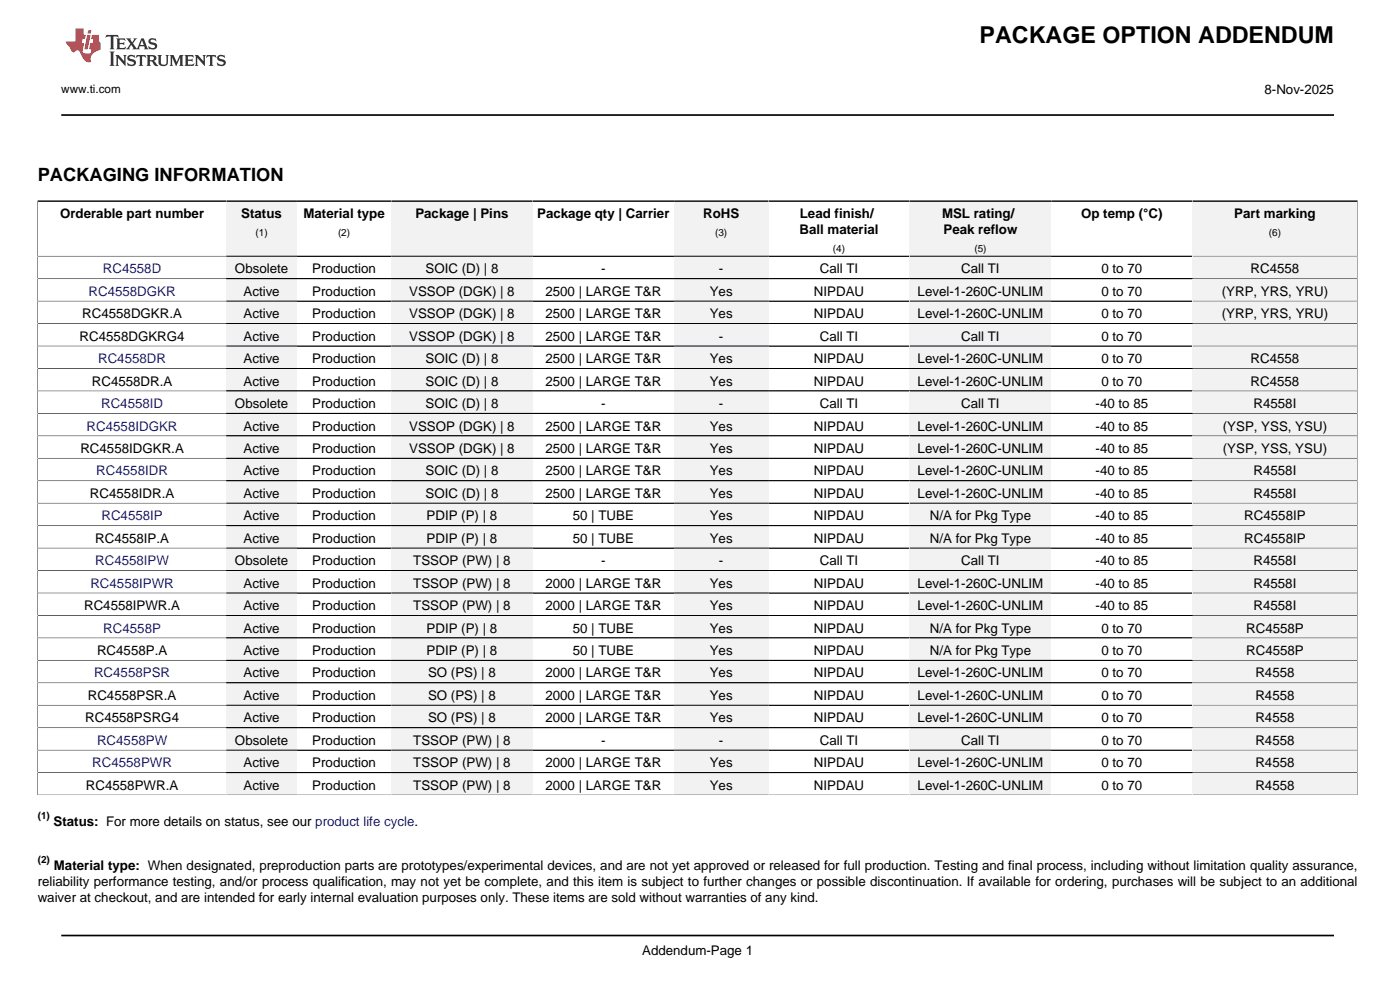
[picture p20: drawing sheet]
<svg xmlns="http://www.w3.org/2000/svg" width="297mm" height="210mm" viewBox="0 0 297 210" stroke-linecap="round" stroke-linejoin="round" font-family="sans-serif">
<defs><g id="words">
<text font-size="4.9" x="207.8" y="9.2">PACKAGE OPTION ADDENDUM</text>
<text font-size="3.9" x="8" y="38.3">PACKAGING INFORMATION</text>
<g font-size="2.8">
<text x="268.3" y="20">8-Nov-2025</text>
<text x="12.7" y="46.3">Orderable part number</text>
<text x="51.2" y="46.3">Status</text>
<text x="64.4" y="46.3">Material type</text>
<text x="88.1" y="46.3">Package | Pins</text>
<text x="114" y="46.3">Package qty | Carrier</text>
<text x="149.2" y="46.3">RoHS</text>
<text x="169.7" y="46.3">Lead finish/</text>
<text x="199.8" y="46.3">MSL rating/</text>
<text x="229.4" y="46.3">Op temp (°C)</text>
<text x="261.9" y="46.3">Part marking</text>
<text x="169.6" y="49.7">Ball material</text>
<text x="200.2" y="49.7">Peak reflow</text>
<text x="49.9" y="58">Obsolete</text>
<text x="66.3" y="58">Production</text>
<text x="90.3" y="58">SOIC (D) | 8</text>
<text x="127.5" y="58">-</text>
<text x="152.5" y="58">-</text>
<text x="173.9" y="58">Call TI</text>
<text x="203.9" y="58">Call TI</text>
<text x="233.7" y="58">0 to 70</text>
<text x="265.3" y="58">RC4558</text>
<text x="51.7" y="62.7">Active</text>
<text x="66.3" y="62.7">Production</text>
<text x="86.8" y="62.7">VSSOP (DGK) | 8</text>
<text x="115.7" y="62.7">2500 | LARGE T&amp;R</text>
<text x="150.6" y="62.7">Yes</text>
<text x="172.7" y="62.7">NIPDAU</text>
<text x="194.7" y="62.7">Level-1-260C-UNLIM</text>
<text x="233.7" y="62.7">0 to 70</text>
<text x="259.2" y="62.7">(YRP, YRS, YRU)</text>
<text x="17.4" y="67.5">RC4558DGKR.A</text>
<text x="51.7" y="67.5">Active</text>
<text x="66.3" y="67.5">Production</text>
<text x="86.8" y="67.5">VSSOP (DGK) | 8</text>
<text x="115.7" y="67.5">2500 | LARGE T&amp;R</text>
<text x="150.6" y="67.5">Yes</text>
<text x="172.7" y="67.5">NIPDAU</text>
<text x="194.7" y="67.5">Level-1-260C-UNLIM</text>
<text x="233.7" y="67.5">0 to 70</text>
<text x="259.2" y="67.5">(YRP, YRS, YRU)</text>
<text x="16.9" y="72.3">RC4558DGKRG4</text>
<text x="51.7" y="72.3">Active</text>
<text x="51.7" y="77">Active</text>
<text x="66.3" y="72.3">Production</text>
<text x="66.3" y="77">Production</text>
<text x="86.8" y="72.3">VSSOP (DGK) | 8</text>
<text x="90.3" y="77">SOIC (D) | 8</text>
<text x="115.7" y="72.3">2500 | LARGE T&amp;R</text>
<text x="115.7" y="77">2500 | LARGE T&amp;R</text>
<text x="150.6" y="77">Yes</text>
<text x="152.5" y="72.3">-</text>
<text x="172.7" y="77">NIPDAU</text>
<text x="173.9" y="72.3">Call TI</text>
<text x="194.7" y="77">Level-1-260C-UNLIM</text>
<text x="203.9" y="72.3">Call TI</text>
<text x="233.7" y="72.3">0 to 70</text>
<text x="233.7" y="77">0 to 70</text>
<text x="265.3" y="77">RC4558</text>
<text x="19.5" y="81.8">RC4558DR.A</text>
<text x="51.7" y="81.8">Active</text>
<text x="66.3" y="81.8">Production</text>
<text x="90.3" y="81.8">SOIC (D) | 8</text>
<text x="115.7" y="81.8">2500 | LARGE T&amp;R</text>
<text x="150.6" y="81.8">Yes</text>
<text x="172.7" y="81.8">NIPDAU</text>
<text x="194.7" y="81.8">Level-1-260C-UNLIM</text>
<text x="233.7" y="81.8">0 to 70</text>
<text x="265.3" y="81.8">RC4558</text>
<text x="49.9" y="86.6">Obsolete</text>
<text x="66.3" y="86.6">Production</text>
<text x="90.3" y="86.6">SOIC (D) | 8</text>
<text x="127.5" y="86.6">-</text>
<text x="152.5" y="86.6">-</text>
<text x="173.9" y="86.6">Call TI</text>
<text x="203.9" y="86.6">Call TI</text>
<text x="232.4" y="86.6">-40 to 85</text>
<text x="265.9" y="86.6">R4558I</text>
<text x="51.7" y="91.3">Active</text>
<text x="66.3" y="91.3">Production</text>
<text x="86.8" y="91.3">VSSOP (DGK) | 8</text>
<text x="115.7" y="91.3">2500 | LARGE T&amp;R</text>
<text x="150.6" y="91.3">Yes</text>
<text x="172.7" y="91.3">NIPDAU</text>
<text x="194.7" y="91.3">Level-1-260C-UNLIM</text>
<text x="232.4" y="91.3">-40 to 85</text>
<text x="259.4" y="91.3">(YSP, YSS, YSU)</text>
<text x="17.1" y="96.1">RC4558IDGKR.A</text>
<text x="51.7" y="96.1">Active</text>
<text x="51.7" y="100.8">Active</text>
<text x="66.3" y="96.1">Production</text>
<text x="66.3" y="100.8">Production</text>
<text x="86.8" y="96.1">VSSOP (DGK) | 8</text>
<text x="90.3" y="100.8">SOIC (D) | 8</text>
<text x="115.7" y="96.1">2500 | LARGE T&amp;R</text>
<text x="115.7" y="100.8">2500 | LARGE T&amp;R</text>
<text x="150.6" y="96.1">Yes</text>
<text x="150.6" y="100.8">Yes</text>
<text x="172.7" y="96.1">NIPDAU</text>
<text x="172.7" y="100.8">NIPDAU</text>
<text x="194.7" y="96.1">Level-1-260C-UNLIM</text>
<text x="194.7" y="100.8">Level-1-260C-UNLIM</text>
<text x="232.4" y="96.1">-40 to 85</text>
<text x="232.4" y="100.8">-40 to 85</text>
<text x="259.4" y="96.1">(YSP, YSS, YSU)</text>
<text x="265.9" y="100.8">R4558I</text>
<text x="19.1" y="105.6">RC4558IDR.A</text>
<text x="51.7" y="105.6">Active</text>
<text x="66.3" y="105.6">Production</text>
<text x="90.3" y="105.6">SOIC (D) | 8</text>
<text x="115.7" y="105.6">2500 | LARGE T&amp;R</text>
<text x="150.6" y="105.6">Yes</text>
<text x="172.7" y="105.6">NIPDAU</text>
<text x="194.7" y="105.6">Level-1-260C-UNLIM</text>
<text x="232.4" y="105.6">-40 to 85</text>
<text x="265.9" y="105.6">R4558I</text>
<text x="51.7" y="110.4">Active</text>
<text x="66.3" y="110.4">Production</text>
<text x="90.5" y="110.4">PDIP (P) | 8</text>
<text x="121.5" y="110.4">50 | TUBE</text>
<text x="150.6" y="110.4">Yes</text>
<text x="172.7" y="110.4">NIPDAU</text>
<text x="197.3" y="110.4">N/A for Pkg Type</text>
<text x="232.4" y="110.4">-40 to 85</text>
<text x="264" y="110.4">RC4558IP</text>
<text x="20.2" y="115.1">RC4558IP.A</text>
<text x="49.9" y="119.9">Obsolete</text>
<text x="51.7" y="115.1">Active</text>
<text x="66.3" y="115.1">Production</text>
<text x="66.3" y="119.9">Production</text>
<text x="87.7" y="119.9">TSSOP (PW) | 8</text>
<text x="90.5" y="115.1">PDIP (P) | 8</text>
<text x="121.5" y="115.1">50 | TUBE</text>
<text x="127.5" y="119.9">-</text>
<text x="150.6" y="115.1">Yes</text>
<text x="152.5" y="119.9">-</text>
<text x="172.7" y="115.1">NIPDAU</text>
<text x="173.9" y="119.9">Call TI</text>
<text x="197.3" y="115.1">N/A for Pkg Type</text>
<text x="203.9" y="119.9">Call TI</text>
<text x="232.4" y="115.1">-40 to 85</text>
<text x="232.4" y="119.9">-40 to 85</text>
<text x="264" y="115.1">RC4558IP</text>
<text x="265.9" y="119.9">R4558I</text>
<text x="51.7" y="124.7">Active</text>
<text x="66.3" y="124.7">Production</text>
<text x="87.7" y="124.7">TSSOP (PW) | 8</text>
<text x="115.7" y="124.7">2000 | LARGE T&amp;R</text>
<text x="150.6" y="124.7">Yes</text>
<text x="172.7" y="124.7">NIPDAU</text>
<text x="194.7" y="124.7">Level-1-260C-UNLIM</text>
<text x="232.4" y="124.7">-40 to 85</text>
<text x="265.9" y="124.7">R4558I</text>
<text x="17.8" y="129.4">RC4558IPWR.A</text>
<text x="51.7" y="129.4">Active</text>
<text x="66.3" y="129.4">Production</text>
<text x="87.7" y="129.4">TSSOP (PW) | 8</text>
<text x="115.7" y="129.4">2000 | LARGE T&amp;R</text>
<text x="150.6" y="129.4">Yes</text>
<text x="172.7" y="129.4">NIPDAU</text>
<text x="194.7" y="129.4">Level-1-260C-UNLIM</text>
<text x="232.4" y="129.4">-40 to 85</text>
<text x="265.9" y="129.4">R4558I</text>
<text x="51.7" y="134.2">Active</text>
<text x="66.3" y="134.2">Production</text>
<text x="90.5" y="134.2">PDIP (P) | 8</text>
<text x="121.5" y="134.2">50 | TUBE</text>
<text x="150.6" y="134.2">Yes</text>
<text x="172.7" y="134.2">NIPDAU</text>
<text x="197.3" y="134.2">N/A for Pkg Type</text>
<text x="233.7" y="134.2">0 to 70</text>
<text x="264.4" y="134.2">RC4558P</text>
<text x="20.6" y="138.9">RC4558P.A</text>
<text x="51.7" y="138.9">Active</text>
<text x="51.7" y="143.7">Active</text>
<text x="66.3" y="138.9">Production</text>
<text x="66.3" y="143.7">Production</text>
<text x="90.5" y="138.9">PDIP (P) | 8</text>
<text x="90.8" y="143.7">SO (PS) | 8</text>
<text x="115.7" y="143.7">2000 | LARGE T&amp;R</text>
<text x="121.5" y="138.9">50 | TUBE</text>
<text x="150.6" y="138.9">Yes</text>
<text x="150.6" y="143.7">Yes</text>
<text x="172.7" y="138.9">NIPDAU</text>
<text x="172.7" y="143.7">NIPDAU</text>
<text x="194.7" y="143.7">Level-1-260C-UNLIM</text>
<text x="197.3" y="138.9">N/A for Pkg Type</text>
<text x="233.7" y="138.9">0 to 70</text>
<text x="233.7" y="143.7">0 to 70</text>
<text x="264.4" y="138.9">RC4558P</text>
<text x="266.3" y="143.7">R4558</text>
<text x="18.6" y="148.5">RC4558PSR.A</text>
<text x="51.7" y="148.5">Active</text>
<text x="66.3" y="148.5">Production</text>
<text x="90.8" y="148.5">SO (PS) | 8</text>
<text x="115.7" y="148.5">2000 | LARGE T&amp;R</text>
<text x="150.6" y="148.5">Yes</text>
<text x="172.7" y="148.5">NIPDAU</text>
<text x="194.7" y="148.5">Level-1-260C-UNLIM</text>
<text x="233.7" y="148.5">0 to 70</text>
<text x="266.3" y="148.5">R4558</text>
<text x="18.1" y="153.2">RC4558PSRG4</text>
<text x="51.7" y="153.2">Active</text>
<text x="66.3" y="153.2">Production</text>
<text x="90.8" y="153.2">SO (PS) | 8</text>
<text x="115.7" y="153.2">2000 | LARGE T&amp;R</text>
<text x="150.6" y="153.2">Yes</text>
<text x="172.7" y="153.2">NIPDAU</text>
<text x="194.7" y="153.2">Level-1-260C-UNLIM</text>
<text x="233.7" y="153.2">0 to 70</text>
<text x="266.3" y="153.2">R4558</text>
<text x="49.9" y="158">Obsolete</text>
<text x="66.3" y="158">Production</text>
<text x="87.7" y="158">TSSOP (PW) | 8</text>
<text x="127.5" y="158">-</text>
<text x="152.5" y="158">-</text>
<text x="173.9" y="158">Call TI</text>
<text x="203.9" y="158">Call TI</text>
<text x="233.7" y="158">0 to 70</text>
<text x="266.3" y="158">R4558</text>
<text x="18.2" y="167.5">RC4558PWR.A</text>
<text x="51.7" y="162.8">Active</text>
<text x="51.7" y="167.5">Active</text>
<text x="66.3" y="162.8">Production</text>
<text x="66.3" y="167.5">Production</text>
<text x="87.7" y="162.8">TSSOP (PW) | 8</text>
<text x="87.7" y="167.5">TSSOP (PW) | 8</text>
<text x="115.7" y="162.8">2000 | LARGE T&amp;R</text>
<text x="115.7" y="167.5">2000 | LARGE T&amp;R</text>
<text x="150.6" y="162.8">Yes</text>
<text x="150.6" y="167.5">Yes</text>
<text x="172.7" y="162.8">NIPDAU</text>
<text x="172.7" y="167.5">NIPDAU</text>
<text x="194.7" y="162.8">Level-1-260C-UNLIM</text>
<text x="194.7" y="167.5">Level-1-260C-UNLIM</text>
<text x="233.7" y="162.8">0 to 70</text>
<text x="233.7" y="167.5">0 to 70</text>
<text x="266.3" y="162.8">R4558</text>
<text x="266.3" y="167.5">R4558</text>
<text x="11.4" y="175.2">Status: For more details on status, see our product life cycle.</text>
<text x="11.4" y="184.6">Material type: When designated, preproduction parts are prototypes/experimental devices, and are not yet approved or released for full production. Testing and final process, including without limitation quality assurance,</text>
<text x="8" y="188">reliability performance testing, and/or process qualification, may not yet be complete, and this item is subject to further changes or possible discontinuation. If available for ordering, purchases will be subject to an additional</text>
<text x="8" y="191.4">waiver at checkout, and are intended for early internal evaluation purposes only. These items are sold without warranties of any kind.</text>
<text x="136.2" y="202.5">Addendum-Page 1</text>
</g>
<g font-size="2.8" fill="#00f">
<text x="21.8" y="58">RC4558D</text>
<text x="18.8" y="62.7">RC4558DGKR</text>
<text x="20.8" y="77">RC4558DR</text>
<text x="21.4" y="86.6">RC4558ID</text>
<text x="18.4" y="91.3">RC4558IDGKR</text>
<text x="20.4" y="100.8">RC4558IDR</text>
<text x="21.5" y="110.4">RC4558IP</text>
<text x="20.2" y="119.9">RC4558IPW</text>
<text x="19.2" y="124.7">RC4558IPWR</text>
<text x="21.9" y="134.2">RC4558P</text>
<text x="20" y="143.7">RC4558PSR</text>
<text x="20.6" y="158">RC4558PW</text>
<text x="19.6" y="162.8">RC4558PWR</text>
</g>
<text font-size="2.5" x="13" y="19.7">www.ti.com</text>
<g font-size="2.1">
<text x="54.2" y="50.1">(1)</text>
<text x="71.7" y="50.1">(2)</text>
<text x="151.7" y="50.1">(3)</text>
<text x="176.7" y="53.5">(4)</text>
<text x="206.7" y="53.5">(5)</text>
<text x="269.2" y="50.1">(6)</text>
<text x="8" y="173.7">(1)</text>
<text x="8" y="183.1">(2)</text>
</g>
</g></defs>
<path d="M22.6 7.4l-.2 .6 .6-.3 .5 .1v.1v2.2l-.2 .4h1l-.2-.4v-2.2v-.1l.5-.1 .5 .3-.1-.6zM24.6 8.1l.3 .4v1.6l-.3 .4h1.9l.2-.6a1.07 1.07 0 0 1-1.3 .1v-.6h.7l.3 .2v-.7l-.3 .2h-.7v-.5l.2-.2a.99 .99 0 0 1 1 .3l-.1-.6zM26.7 8.1l1 1.2-1 1.2h.9l-.2-.3 .4-.7 .5 .8-.2 .2h1.6l-.2-.3 .1-.4h1l.1 .4-.1 .3h.9l-.3-.4-.7-2h-.5l-1 2.2-.8-1.1 .9-1.1h-.8l.1 .2-.4 .7-.3-.7 .1-.2zM30.1 8.5l.4 1h-.8zM31.7 8.3a.66 .66 0 0 0-.2 .7 .66 .66 0 0 0 .6 .4l.6 .2 .1 .4-.7 .2-.6-.5 .1 .8 .2-.1a1.15 1.15 0 0 0 1.5-.6 1.16 1.16 0 0 0-1.3-.9l-.1-.2 .2-.3a1 1 0 0 1 1 .4l-.1-.7-.2 .1-.5-.1zM23.2 10.9l.3 .4v2.3l-.3 .4h1.1l-.2-.4v-2.3l.2-.4zM24.5 11.7l.2 .4v1.5l-.2 .4h.7l-.2-.4v-1.3l1.6 1.7v-1.9l.2-.4h-.7l.2 .2v1.1l-1.1-1.3zM27.2 11.8a.66 .66 0 0 0-.2 .7 .66 .66 0 0 0 .6 .5l.7 .1v.5l-.7 .1-.6-.5 .1 .8 .2-.1a1.16 1.16 0 0 0 1.6-.6 1.16 1.16 0 0 0-1.3-.9l-.2-.2 .2-.2a1 1 0 0 1 1 .3l-.1-.6-.2 .1-.5-.2zM29 11.7l-.1 .6 .4-.3 .4 .1v1.5l-.3 .4h1l-.3-.4v-1.5l.5-.1 .4 .3-.2-.6zM31.1 11.7l.2 .4v1.5l-.2 .4h.9l-.2-.2v-.8l.5 .1a1.03 1.03 0 0 0 1.3 .9l-1-1.1a.62 .62 0 0 0 .6-.5 .62 .62 0 0 0-.6-.7zM31.8 12h.1a.47 .47 0 0 1 .6 0 .47 .47 0 0 1 .1 .6l-.8 .2zM33.4 11.7l.2 .2a2.3 2.3 0 0 0 .4 2 1.03 1.03 0 0 0 1.6-.7l.1-1.3 .2-.2h-.8l.2 .4v1.1a.6 .6 0 0 1-.6 .5 .6 .6 0 0 1-.6-.5l.1-1.3 .2-.2zM36 11.7l.2 .4v1.5l-.2 .4h.7l-.2-.4v-1.4l.8 1.8 .9-1.8v1.4l-.2 .4h1l-.3-.4v-1.5l.3-.4h-.9l-.6 1.5-.7-1.5zM39.1 11.7l.3 .4v1.5l-.3 .4h1.9l.2-.6a1.07 1.07 0 0 1-1.3 .2v-.7l1 .2v-.7l-.3 .2h-.7v-.6h.8l.4 .2-.1-.5zM41.3 11.7l.2 .4v1.5l-.2 .4h.8l-.3-.4v-1.3l1.7 1.7v-1.9l.2-.4h-.7l.1 .2 .1 1.1-1.2-1.3zM43.9 11.7l-.1 .6 .4-.3 .4 .1v1.5l-.3 .4h1l-.3-.4v-1.5l.5-.1 .4 .3-.2-.6zM46.3 11.8a.66 .66 0 0 0-.2 .7 .66 .66 0 0 0 .6 .5l.6 .1 .1 .5-.7 .1-.6-.5 .1 .8 .1-.1a1.17 1.17 0 0 0 1.6-.6 1.21 1.21 0 0 0-1.3-.9l-.1-.2 .1-.2a.99 .99 0 0 1 1.1 .3l-.1-.6-.2 .1-.5-.2z" fill-rule="evenodd" fill="#373435"/>
<path d="M16 6v2.8h-2v.4l.9 .9a.93 .93 0 0 0 .9 .9 .6 .6 0 0 1 .6-.3 .6 .6 0 0 1 .5 .3l.4 .8a1.58 1.58 0 0 0 2.1 1.3 1.62 1.62 0 0 1 1-2.2l.9-.3v-1.5a1.56 1.56 0 0 1-.4-1.7h-1.4l-.2 .9h.5l-.1 .8h-.5l-.2 1.1v.2l.4 .1-.2 .8h-.6a.74 .74 0 0 1-1.1-.6l.3-1.6h-.4l.1-.8h.5l.2-.9h-.5v-1.4zM18.5 7.4l-.6 3.1h.7l.6-3.1zM18.7 6.4l-.1 .7h.7l.1-.7z" fill-rule="evenodd" fill="#ed3237"/>
<path d="M13 24.4h270M7.9 42.7h40.1" fill="none" stroke="#000" stroke-width=".35"/>
<path d="M8 42.5v11.9h40" fill="none" stroke="#000" stroke-width=".21"/>
<path d="M48 42.8h15v11.5h-15z" fill="#f2f2f2"/>
<path d="M48 42.7h35" fill="none" stroke="#000" stroke-width=".35"/>
<path d="M48 54.4h35" fill="none" stroke="#000" stroke-width=".21"/>
<path d="M83 42.8h30v11.5h-30z" fill="#f2f2f2"/>
<path d="M83 42.7h60" fill="none" stroke="#000" stroke-width=".35"/>
<path d="M83 54.4h60" fill="none" stroke="#000" stroke-width=".21"/>
<path d="M143 42.8h20v11.5h-20z" fill="#f2f2f2"/>
<path d="M143 42.7h50" fill="none" stroke="#000" stroke-width=".35"/>
<path d="M143 54.4h50" fill="none" stroke="#000" stroke-width=".21"/>
<path d="M193 42.8h30v11.5h-30z" fill="#f2f2f2"/>
<path d="M193 42.7h60" fill="none" stroke="#000" stroke-width=".35"/>
<path d="M193 54.4h60" fill="none" stroke="#000" stroke-width=".21"/>
<path d="M253 42.8h35v11.5h-35z" fill="#f2f2f2"/>
<path d="M253 42.7h35" fill="none" stroke="#000" stroke-width=".35"/>
<path d="M48 54.4h-40v4.7h40M288 42.5v11.9h-35" fill="none" stroke="#000" stroke-width=".21"/>
<path d="M48 54.4h15v4.6h-15z" fill="#f2f2f2"/>
<path d="M48 59.1h35M48 54.4h35" fill="none" stroke="#000" stroke-width=".21"/>
<path d="M83 54.4h30v4.6h-30z" fill="#f2f2f2"/>
<path d="M83 59.1h60M83 54.4h60" fill="none" stroke="#000" stroke-width=".21"/>
<path d="M143 54.4h20v4.6h-20z" fill="#f2f2f2"/>
<path d="M143 59.1h50M143 54.4h50" fill="none" stroke="#000" stroke-width=".21"/>
<path d="M193 54.4h30v4.6h-30z" fill="#f2f2f2"/>
<path d="M193 54.4h60M193 59.1h60" fill="none" stroke="#000" stroke-width=".21"/>
<path d="M253 54.4h35v4.6h-35z" fill="#f2f2f2"/>
<path d="M48 59.1h-40v4.8h40M253 54.4h35v4.7h-35" fill="none" stroke="#000" stroke-width=".21"/>
<path d="M48 59.2h15v4.6h-15z" fill="#f2f2f2"/>
<path d="M48 59.1h35M48 63.9h35" fill="none" stroke="#000" stroke-width=".21"/>
<path d="M83 59.2h30v4.6h-30z" fill="#f2f2f2"/>
<path d="M83 59.1h60M83 63.9h60" fill="none" stroke="#000" stroke-width=".21"/>
<path d="M143 59.2h20v4.6h-20z" fill="#f2f2f2"/>
<path d="M143 59.1h50M143 63.9h50" fill="none" stroke="#000" stroke-width=".21"/>
<path d="M193 59.2h30v4.6h-30z" fill="#f2f2f2"/>
<path d="M193 59.1h60M193 63.9h60" fill="none" stroke="#000" stroke-width=".21"/>
<path d="M253 59.2h35v4.6h-35z" fill="#f2f2f2"/>
<path d="M253 59.1h35v4.8h-35M48 63.9h-40v4.7h40" fill="none" stroke="#000" stroke-width=".21"/>
<path d="M48 64h15v4.6h-15z" fill="#f2f2f2"/>
<path d="M48 68.6h35M48 63.9h35" fill="none" stroke="#000" stroke-width=".21"/>
<path d="M83 64h30v4.6h-30z" fill="#f2f2f2"/>
<path d="M83 68.6h60M83 63.9h60" fill="none" stroke="#000" stroke-width=".21"/>
<path d="M143 64h20v4.6h-20z" fill="#f2f2f2"/>
<path d="M143 68.6h50M143 63.9h50" fill="none" stroke="#000" stroke-width=".21"/>
<path d="M193 64h30v4.6h-30z" fill="#f2f2f2"/>
<path d="M193 63.9h60M193 68.6h60" fill="none" stroke="#000" stroke-width=".21"/>
<path d="M253 64h35v4.6h-35z" fill="#f2f2f2"/>
<path d="M48 68.6h-40v4.8h40M253 63.9h35v4.7h-35" fill="none" stroke="#000" stroke-width=".21"/>
<path d="M48 68.7h15v4.6h-15z" fill="#f2f2f2"/>
<path d="M48 73.4h35M48 68.6h35" fill="none" stroke="#000" stroke-width=".21"/>
<path d="M83 68.7h30v4.6h-30z" fill="#f2f2f2"/>
<path d="M83 73.4h60M83 68.6h60" fill="none" stroke="#000" stroke-width=".21"/>
<path d="M143 68.7h20v4.6h-20z" fill="#f2f2f2"/>
<path d="M143 73.4h50M143 68.6h50" fill="none" stroke="#000" stroke-width=".21"/>
<path d="M193 68.7h30v4.6h-30z" fill="#f2f2f2"/>
<path d="M193 68.6h60M193 73.4h60" fill="none" stroke="#000" stroke-width=".21"/>
<path d="M253 68.7h35v4.6h-35z" fill="#f2f2f2"/>
<path d="M48 73.4h-40v4.8h40M253 68.6h35v4.8h-35" fill="none" stroke="#000" stroke-width=".21"/>
<path d="M48 73.5h15v4.6h-15z" fill="#f2f2f2"/>
<path d="M48 78.2h35M48 73.4h35" fill="none" stroke="#000" stroke-width=".21"/>
<path d="M83 73.5h30v4.6h-30z" fill="#f2f2f2"/>
<path d="M83 78.2h60M83 73.4h60" fill="none" stroke="#000" stroke-width=".21"/>
<path d="M143 73.5h20v4.6h-20z" fill="#f2f2f2"/>
<path d="M143 78.2h50M143 73.4h50" fill="none" stroke="#000" stroke-width=".21"/>
<path d="M193 73.5h30v4.6h-30z" fill="#f2f2f2"/>
<path d="M193 73.4h60M193 78.2h60" fill="none" stroke="#000" stroke-width=".21"/>
<path d="M253 73.5h35v4.6h-35z" fill="#f2f2f2"/>
<path d="M48 78.2h-40v4.7h40M253 73.4h35v4.8h-35" fill="none" stroke="#000" stroke-width=".21"/>
<path d="M48 78.3h15v4.5h-15z" fill="#f2f2f2"/>
<path d="M48 78.2h35M48 82.9h35" fill="none" stroke="#000" stroke-width=".21"/>
<path d="M83 78.3h30v4.5h-30z" fill="#f2f2f2"/>
<path d="M83 78.2h60M83 82.9h60" fill="none" stroke="#000" stroke-width=".21"/>
<path d="M143 78.3h20v4.5h-20z" fill="#f2f2f2"/>
<path d="M143 78.2h50M143 82.9h50" fill="none" stroke="#000" stroke-width=".21"/>
<path d="M193 78.3h30v4.5h-30z" fill="#f2f2f2"/>
<path d="M193 78.2h60M193 82.9h60" fill="none" stroke="#000" stroke-width=".21"/>
<path d="M253 78.3h35v4.5h-35z" fill="#f2f2f2"/>
<path d="M253 78.2h35v4.7h-35M48 82.9h-40v4.8h40" fill="none" stroke="#000" stroke-width=".21"/>
<path d="M48 83h15v4.6h-15z" fill="#f2f2f2"/>
<path d="M48 87.7h35M48 82.9h35" fill="none" stroke="#000" stroke-width=".21"/>
<path d="M83 83h30v4.6h-30z" fill="#f2f2f2"/>
<path d="M83 87.7h60M83 82.9h60" fill="none" stroke="#000" stroke-width=".21"/>
<path d="M143 83h20v4.6h-20z" fill="#f2f2f2"/>
<path d="M143 87.7h50M143 82.9h50" fill="none" stroke="#000" stroke-width=".21"/>
<path d="M193 83h30v4.6h-30z" fill="#f2f2f2"/>
<path d="M193 82.9h60M193 87.7h60" fill="none" stroke="#000" stroke-width=".21"/>
<path d="M253 83h35v4.6h-35z" fill="#f2f2f2"/>
<path d="M48 87.7h-40v4.8h40M253 82.9h35v4.8h-35" fill="none" stroke="#000" stroke-width=".21"/>
<path d="M48 87.8h15v4.6h-15z" fill="#f2f2f2"/>
<path d="M48 92.5h35M48 87.7h35" fill="none" stroke="#000" stroke-width=".21"/>
<path d="M83 87.8h30v4.6h-30z" fill="#f2f2f2"/>
<path d="M83 92.5h60M83 87.7h60" fill="none" stroke="#000" stroke-width=".21"/>
<path d="M143 87.8h20v4.6h-20z" fill="#f2f2f2"/>
<path d="M143 92.5h50M143 87.7h50" fill="none" stroke="#000" stroke-width=".21"/>
<path d="M193 87.8h30v4.6h-30z" fill="#f2f2f2"/>
<path d="M193 87.7h60M193 92.5h60" fill="none" stroke="#000" stroke-width=".21"/>
<path d="M253 87.8h35v4.6h-35z" fill="#f2f2f2"/>
<path d="M48 92.5h-40v4.7h40M253 87.7h35v4.8h-35" fill="none" stroke="#000" stroke-width=".21"/>
<path d="M48 92.5h15v4.6h-15z" fill="#f2f2f2"/>
<path d="M48 97.2h35M48 92.5h35" fill="none" stroke="#000" stroke-width=".21"/>
<path d="M83 92.5h30v4.6h-30z" fill="#f2f2f2"/>
<path d="M83 97.2h60M83 92.5h60" fill="none" stroke="#000" stroke-width=".21"/>
<path d="M143 92.5h20v4.6h-20z" fill="#f2f2f2"/>
<path d="M143 97.2h50M143 92.5h50" fill="none" stroke="#000" stroke-width=".21"/>
<path d="M193 92.5h30v4.6h-30z" fill="#f2f2f2"/>
<path d="M193 92.5h60M193 97.2h60" fill="none" stroke="#000" stroke-width=".21"/>
<path d="M253 92.5h35v4.6h-35z" fill="#f2f2f2"/>
<path d="M48 97.2h-40v4.8h40M253 92.5h35v4.7h-35" fill="none" stroke="#000" stroke-width=".21"/>
<path d="M48 97.3h15v4.6h-15z" fill="#f2f2f2"/>
<path d="M48 97.2h35M48 102h35" fill="none" stroke="#000" stroke-width=".21"/>
<path d="M83 97.3h30v4.6h-30z" fill="#f2f2f2"/>
<path d="M83 97.2h60M83 102h60" fill="none" stroke="#000" stroke-width=".21"/>
<path d="M143 97.3h20v4.6h-20z" fill="#f2f2f2"/>
<path d="M143 97.2h50M143 102h50" fill="none" stroke="#000" stroke-width=".21"/>
<path d="M193 97.3h30v4.6h-30z" fill="#f2f2f2"/>
<path d="M193 97.2h60M193 102h60" fill="none" stroke="#000" stroke-width=".21"/>
<path d="M253 97.3h35v4.6h-35z" fill="#f2f2f2"/>
<path d="M253 97.2h35v4.8h-35M48 102h-40v4.7h40" fill="none" stroke="#000" stroke-width=".21"/>
<path d="M48 102.1h15v4.6h-15z" fill="#f2f2f2"/>
<path d="M48 106.7h35M48 102h35" fill="none" stroke="#000" stroke-width=".21"/>
<path d="M83 102.1h30v4.6h-30z" fill="#f2f2f2"/>
<path d="M83 106.7h60M83 102h60" fill="none" stroke="#000" stroke-width=".21"/>
<path d="M143 102.1h20v4.6h-20z" fill="#f2f2f2"/>
<path d="M143 106.7h50M143 102h50" fill="none" stroke="#000" stroke-width=".21"/>
<path d="M193 102.1h30v4.6h-30z" fill="#f2f2f2"/>
<path d="M193 102h60M193 106.7h60" fill="none" stroke="#000" stroke-width=".21"/>
<path d="M253 102.1h35v4.6h-35z" fill="#f2f2f2"/>
<path d="M48 106.7h-40v4.8h40M253 102h35v4.7h-35" fill="none" stroke="#000" stroke-width=".21"/>
<path d="M48 106.8h15v4.6h-15z" fill="#f2f2f2"/>
<path d="M48 111.5h35M48 106.7h35" fill="none" stroke="#000" stroke-width=".21"/>
<path d="M83 106.8h30v4.6h-30z" fill="#f2f2f2"/>
<path d="M83 111.5h60M83 106.7h60" fill="none" stroke="#000" stroke-width=".21"/>
<path d="M143 106.8h20v4.6h-20z" fill="#f2f2f2"/>
<path d="M143 111.5h50M143 106.7h50" fill="none" stroke="#000" stroke-width=".21"/>
<path d="M193 106.8h30v4.6h-30z" fill="#f2f2f2"/>
<path d="M193 106.7h60M193 111.5h60" fill="none" stroke="#000" stroke-width=".21"/>
<path d="M253 106.8h35v4.6h-35z" fill="#f2f2f2"/>
<path d="M48 111.5h-40v4.8h40M253 106.7h35v4.8h-35" fill="none" stroke="#000" stroke-width=".21"/>
<path d="M48 111.6h15v4.6h-15z" fill="#f2f2f2"/>
<path d="M48 116.3h35M48 111.5h35" fill="none" stroke="#000" stroke-width=".21"/>
<path d="M83 111.6h30v4.6h-30z" fill="#f2f2f2"/>
<path d="M83 116.3h60M83 111.5h60" fill="none" stroke="#000" stroke-width=".21"/>
<path d="M143 111.6h20v4.6h-20z" fill="#f2f2f2"/>
<path d="M143 116.3h50M143 111.5h50" fill="none" stroke="#000" stroke-width=".21"/>
<path d="M193 111.6h30v4.6h-30z" fill="#f2f2f2"/>
<path d="M193 111.5h60M193 116.3h60" fill="none" stroke="#000" stroke-width=".21"/>
<path d="M253 111.6h35v4.6h-35z" fill="#f2f2f2"/>
<path d="M48 116.3h-40v4.7h40M253 111.5h35v4.8h-35" fill="none" stroke="#000" stroke-width=".21"/>
<path d="M48 116.4h15v4.5h-15z" fill="#f2f2f2"/>
<path d="M48 116.3h35M48 121h35" fill="none" stroke="#000" stroke-width=".21"/>
<path d="M83 116.4h30v4.5h-30z" fill="#f2f2f2"/>
<path d="M83 116.3h60M83 121h60" fill="none" stroke="#000" stroke-width=".21"/>
<path d="M143 116.4h20v4.5h-20z" fill="#f2f2f2"/>
<path d="M143 116.3h50M143 121h50" fill="none" stroke="#000" stroke-width=".21"/>
<path d="M193 116.4h30v4.5h-30z" fill="#f2f2f2"/>
<path d="M193 116.3h60M193 121h60" fill="none" stroke="#000" stroke-width=".21"/>
<path d="M253 116.4h35v4.5h-35z" fill="#f2f2f2"/>
<path d="M253 116.3h35v4.7h-35M48 121h-40v4.8h40" fill="none" stroke="#000" stroke-width=".21"/>
<path d="M48 121.1h15v4.6h-15z" fill="#f2f2f2"/>
<path d="M48 125.8h35M48 121h35" fill="none" stroke="#000" stroke-width=".21"/>
<path d="M83 121.1h30v4.6h-30z" fill="#f2f2f2"/>
<path d="M83 125.8h60M83 121h60" fill="none" stroke="#000" stroke-width=".21"/>
<path d="M143 121.1h20v4.6h-20z" fill="#f2f2f2"/>
<path d="M143 125.8h50M143 121h50" fill="none" stroke="#000" stroke-width=".21"/>
<path d="M193 121.1h30v4.6h-30z" fill="#f2f2f2"/>
<path d="M193 121h60M193 125.8h60" fill="none" stroke="#000" stroke-width=".21"/>
<path d="M253 121.1h35v4.6h-35z" fill="#f2f2f2"/>
<path d="M48 125.8h-40v4.8h40M253 121h35v4.8h-35" fill="none" stroke="#000" stroke-width=".21"/>
<path d="M48 125.9h15v4.6h-15z" fill="#f2f2f2"/>
<path d="M48 130.6h35M48 125.8h35" fill="none" stroke="#000" stroke-width=".21"/>
<path d="M83 125.9h30v4.6h-30z" fill="#f2f2f2"/>
<path d="M83 130.6h60M83 125.8h60" fill="none" stroke="#000" stroke-width=".21"/>
<path d="M143 125.9h20v4.6h-20z" fill="#f2f2f2"/>
<path d="M143 130.6h50M143 125.8h50" fill="none" stroke="#000" stroke-width=".21"/>
<path d="M193 125.9h30v4.6h-30z" fill="#f2f2f2"/>
<path d="M193 125.8h60M193 130.6h60" fill="none" stroke="#000" stroke-width=".21"/>
<path d="M253 125.9h35v4.6h-35z" fill="#f2f2f2"/>
<path d="M48 130.6h-40v4.7h40M253 125.8h35v4.8h-35" fill="none" stroke="#000" stroke-width=".21"/>
<path d="M48 130.6h15v4.6h-15z" fill="#f2f2f2"/>
<path d="M48 135.3h35M48 130.6h35" fill="none" stroke="#000" stroke-width=".21"/>
<path d="M83 130.6h30v4.6h-30z" fill="#f2f2f2"/>
<path d="M83 135.3h60M83 130.6h60" fill="none" stroke="#000" stroke-width=".21"/>
<path d="M143 130.6h20v4.6h-20z" fill="#f2f2f2"/>
<path d="M143 135.3h50M143 130.6h50" fill="none" stroke="#000" stroke-width=".21"/>
<path d="M193 130.6h30v4.6h-30z" fill="#f2f2f2"/>
<path d="M193 130.6h60M193 135.3h60" fill="none" stroke="#000" stroke-width=".21"/>
<path d="M253 130.6h35v4.6h-35z" fill="#f2f2f2"/>
<path d="M48 135.3h-40v4.8h40M253 130.6h35v4.7h-35" fill="none" stroke="#000" stroke-width=".21"/>
<path d="M48 135.4h15v4.6h-15z" fill="#f2f2f2"/>
<path d="M48 135.3h35M48 140.1h35" fill="none" stroke="#000" stroke-width=".21"/>
<path d="M83 135.4h30v4.6h-30z" fill="#f2f2f2"/>
<path d="M83 135.3h60M83 140.1h60" fill="none" stroke="#000" stroke-width=".21"/>
<path d="M143 135.4h20v4.6h-20z" fill="#f2f2f2"/>
<path d="M143 135.3h50M143 140.1h50" fill="none" stroke="#000" stroke-width=".21"/>
<path d="M193 135.4h30v4.6h-30z" fill="#f2f2f2"/>
<path d="M193 135.3h60M193 140.1h60" fill="none" stroke="#000" stroke-width=".21"/>
<path d="M253 135.4h35v4.6h-35z" fill="#f2f2f2"/>
<path d="M253 135.3h35v4.8h-35M48 140.1h-40v4.7h40" fill="none" stroke="#000" stroke-width=".21"/>
<path d="M48 140.2h15v4.6h-15z" fill="#f2f2f2"/>
<path d="M48 144.8h35M48 140.1h35" fill="none" stroke="#000" stroke-width=".21"/>
<path d="M83 140.2h30v4.6h-30z" fill="#f2f2f2"/>
<path d="M83 144.8h60M83 140.1h60" fill="none" stroke="#000" stroke-width=".21"/>
<path d="M143 140.2h20v4.6h-20z" fill="#f2f2f2"/>
<path d="M143 144.8h50M143 140.1h50" fill="none" stroke="#000" stroke-width=".21"/>
<path d="M193 140.2h30v4.6h-30z" fill="#f2f2f2"/>
<path d="M193 140.1h60M193 144.8h60" fill="none" stroke="#000" stroke-width=".21"/>
<path d="M253 140.2h35v4.6h-35z" fill="#f2f2f2"/>
<path d="M48 144.8h-40v4.8h40M253 140.1h35v4.7h-35" fill="none" stroke="#000" stroke-width=".21"/>
<path d="M48 144.9h15v4.6h-15z" fill="#f2f2f2"/>
<path d="M48 149.6h35M48 144.8h35" fill="none" stroke="#000" stroke-width=".21"/>
<path d="M83 144.9h30v4.6h-30z" fill="#f2f2f2"/>
<path d="M83 149.6h60M83 144.8h60" fill="none" stroke="#000" stroke-width=".21"/>
<path d="M143 144.9h20v4.6h-20z" fill="#f2f2f2"/>
<path d="M143 149.6h50M143 144.8h50" fill="none" stroke="#000" stroke-width=".21"/>
<path d="M193 144.9h30v4.6h-30z" fill="#f2f2f2"/>
<path d="M193 144.8h60M193 149.6h60" fill="none" stroke="#000" stroke-width=".21"/>
<path d="M253 144.9h35v4.6h-35z" fill="#f2f2f2"/>
<path d="M48 149.6h-40v4.8h40M253 144.8h35v4.8h-35" fill="none" stroke="#000" stroke-width=".21"/>
<path d="M48 149.7h15v4.6h-15z" fill="#f2f2f2"/>
<path d="M48 154.4h35M48 149.6h35" fill="none" stroke="#000" stroke-width=".21"/>
<path d="M83 149.7h30v4.6h-30z" fill="#f2f2f2"/>
<path d="M83 154.4h60M83 149.6h60" fill="none" stroke="#000" stroke-width=".21"/>
<path d="M143 149.7h20v4.6h-20z" fill="#f2f2f2"/>
<path d="M143 154.4h50M143 149.6h50" fill="none" stroke="#000" stroke-width=".21"/>
<path d="M193 149.7h30v4.6h-30z" fill="#f2f2f2"/>
<path d="M193 149.6h60M193 154.4h60" fill="none" stroke="#000" stroke-width=".21"/>
<path d="M253 149.7h35v4.6h-35z" fill="#f2f2f2"/>
<path d="M48 154.4h-40v4.7h40M253 149.6h35v4.8h-35" fill="none" stroke="#000" stroke-width=".21"/>
<path d="M48 154.5h15v4.5h-15z" fill="#f2f2f2"/>
<path d="M48 159.1h35M48 154.4h35" fill="none" stroke="#000" stroke-width=".21"/>
<path d="M83 154.5h30v4.5h-30z" fill="#f2f2f2"/>
<path d="M83 159.1h60M83 154.4h60" fill="none" stroke="#000" stroke-width=".21"/>
<path d="M143 154.5h20v4.5h-20z" fill="#f2f2f2"/>
<path d="M143 159.1h50M143 154.4h50" fill="none" stroke="#000" stroke-width=".21"/>
<path d="M193 154.5h30v4.5h-30z" fill="#f2f2f2"/>
<path d="M193 154.4h60M193 159.1h60" fill="none" stroke="#000" stroke-width=".21"/>
<path d="M253 154.5h35v4.5h-35z" fill="#f2f2f2"/>
<path d="M48 159.1h-40v4.8h40M253 154.4h35v4.7h-35" fill="none" stroke="#000" stroke-width=".21"/>
<path d="M48 159.2h15v4.6h-15z" fill="#f2f2f2"/>
<path d="M48 159.1h35M48 163.9h35" fill="none" stroke="#000" stroke-width=".21"/>
<path d="M83 159.2h30v4.6h-30z" fill="#f2f2f2"/>
<path d="M83 159.1h60M83 163.9h60" fill="none" stroke="#000" stroke-width=".21"/>
<path d="M143 159.2h20v4.6h-20z" fill="#f2f2f2"/>
<path d="M143 159.1h50M143 163.9h50" fill="none" stroke="#000" stroke-width=".21"/>
<path d="M193 159.2h30v4.6h-30z" fill="#f2f2f2"/>
<path d="M193 159.1h60M193 163.9h60" fill="none" stroke="#000" stroke-width=".21"/>
<path d="M253 159.2h35v4.6h-35z" fill="#f2f2f2"/>
<path d="M253 159.1h35v4.8h-35M7.9 168.6h40.1M48 163.9h-40v4.7" fill="none" stroke="#000" stroke-width=".21"/>
<path d="M48 164h15v4.6h-15z" fill="#f2f2f2"/>
<path d="M48 168.6h35M48 163.9h35" fill="none" stroke="#000" stroke-width=".21"/>
<path d="M83 164h30v4.6h-30z" fill="#f2f2f2"/>
<path d="M83 168.6h60M83 163.9h60" fill="none" stroke="#000" stroke-width=".21"/>
<path d="M143 164h20v4.6h-20z" fill="#f2f2f2"/>
<path d="M143 168.6h50M143 163.9h50" fill="none" stroke="#000" stroke-width=".21"/>
<path d="M193 164h30v4.6h-30z" fill="#f2f2f2"/>
<path d="M193 163.9h60M193 168.6h60" fill="none" stroke="#000" stroke-width=".21"/>
<path d="M253 164h35v4.6h-35z" fill="#f2f2f2"/>
<path d="M253 168.6h35M253 163.9h35v4.7" fill="none" stroke="#000" stroke-width=".21"/>
<path d="M13 198.4h270" fill="none" stroke="#000" stroke-width=".35"/>
<use href="#words"/>
</svg>
